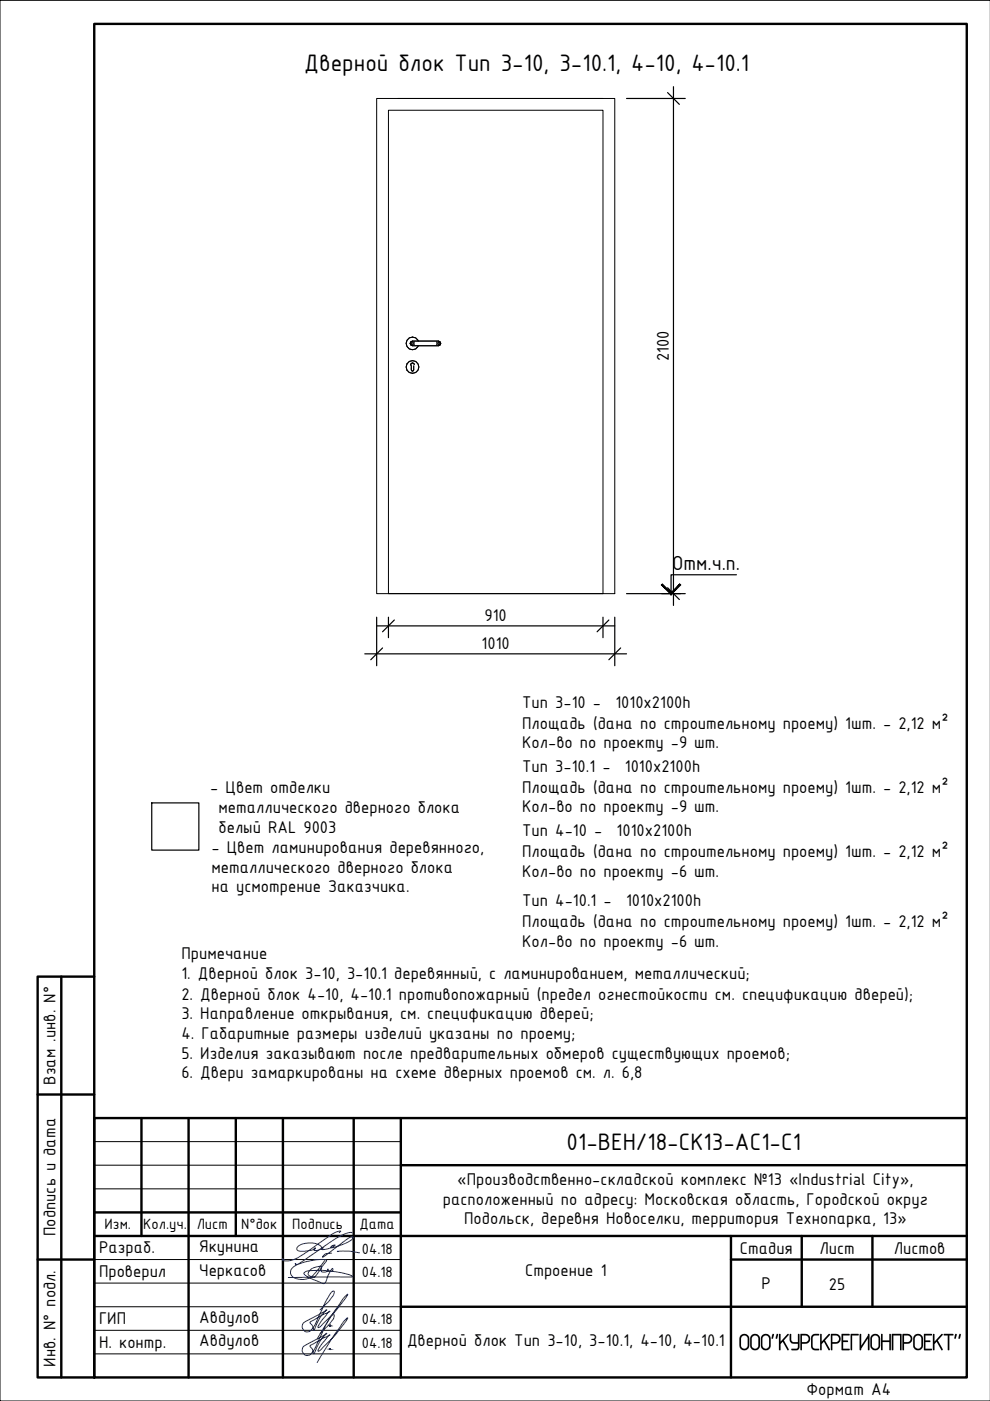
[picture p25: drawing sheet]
<svg xmlns="http://www.w3.org/2000/svg" width="210mm" height="297mm" viewBox="0 0 210 297" stroke-linecap="round" stroke-linejoin="round" font-family="sans-serif">
<defs><g id="words">
<g font-size="5.4">
<text x="64.5" y="15">Дверной блок Тип 3-10, 3-10.1, 4-10, 4-10.1</text>
<text x="120.1" y="243.8">01-ВЕН/18-СК13-АС1-С1</text>
<text x="156.4" y="286.3">ООО&quot;КУРСКРЕГИОНПРОЕКТ&quot;</text>
</g>
<text font-size="4.7" x="142.5" y="120.9">Отм.ч.п.</text>
<g font-size="3.9">
<text x="141.8" y="76.6" transform="rotate(-90 141.8 76.6)">2100</text>
<text x="102.7" y="131.7">910</text>
<text x="102.1" y="137.6">1010</text>
<text x="110.7" y="150">Тип 3-10 -</text>
<text x="110.7" y="154.5">Площадь (дана по строительному проему) 1шт. - 2,12 м²</text>
<text x="130.5" y="150">1010х2100h</text>
<text x="110.7" y="158.6">Кол-во по проекту -9 шт.</text>
<text x="110.7" y="163.6">Тип 3-10.1 -</text>
<text x="132.5" y="163.6">1010х2100h</text>
<text x="44.6" y="168.2">- Цвет отделки</text>
<text x="46.3" y="172.4">металлического дверного блока</text>
<text x="110.7" y="168">Площадь (дана по строительному проему) 1шт. - 2,12 м²</text>
<text x="110.7" y="172.2">Кол-во по проекту -9 шт.</text>
<text x="46.3" y="176.6">белый RAL 9003</text>
<text x="110.7" y="177.3">Тип 4-10 -</text>
<text x="130.7" y="177.3">1010х2100h</text>
<text x="44.8" y="180.9">- Цвет ламинирования деревянного,</text>
<text x="44.8" y="185">металлического дверного блока</text>
<text x="110.7" y="181.8">Площадь (дана по строительному проему) 1шт. - 2,12 м²</text>
<text x="110.7" y="185.9">Кол-во по проекту -6 шт.</text>
<text x="44.8" y="189.2">на усмотрение Заказчика.</text>
<text x="110.7" y="192.1">Тип 4-10.1 -</text>
<text x="110.7" y="196.5">Площадь (дана по строительному проему) 1шт. - 2,12 м²</text>
<text x="132.7" y="192.1">1010х2100h</text>
<text x="38.5" y="203.4">Примечание</text>
<text x="110.7" y="200.7">Кол-во по проекту -6 шт.</text>
<text x="38.5" y="207.5">1. Дверной блок 3-10, 3-10.1 деревянный, с ламинированием, металлический;</text>
<text x="38.5" y="211.9">2. Дверной блок 4-10, 4-10.1 противопожарный (предел огнестойкости см. спецификацию дверей);</text>
<text x="38.5" y="216.1">3. Направление открывания, см. спецификацию дверей;</text>
<text x="38.5" y="220.3">4. Габаритные размеры изделий указаны по проему;</text>
<text x="38.5" y="224.4">5. Изделия заказывают после предварительных обмеров существующих проемов;</text>
<text x="11.7" y="230" transform="rotate(-90 11.7 230)">Взам .инв. N°</text>
<text x="38.5" y="228.6">6. Двери замаркированы на схеме дверных проемов см. л. 6,8</text>
<text x="97" y="251.3">«Производственно-складской комплекс №13 «Industrial City»,</text>
<text x="93.9" y="255.4">расположенный по адресу: Московская область, Городской округ</text>
<text x="11.7" y="262.1" transform="rotate(-90 11.7 262.1)">Подпись и дата</text>
<text x="98.4" y="259.6">Подольск, деревня Новоселки, территория Технопарка, 13»</text>
<text x="21" y="265.8">Разраб.</text>
<text x="42.2" y="265.4">Якунина</text>
<text x="156.9" y="265.8">Стадия</text>
<text x="173.7" y="265.8">Лист</text>
<text x="189.5" y="265.8">Листов</text>
<text x="21" y="270.8">Проверил</text>
<text x="42.2" y="270.4">Черкасов</text>
<text x="111.4" y="270.4">Строение 1</text>
<text x="161.5" y="273.3">Р</text>
<text x="175.7" y="273.5">25</text>
<text x="21" y="280.8">ГИП</text>
<text x="42.2" y="280.4">Авдулов</text>
<text x="21" y="285.8">Н. контр.</text>
<text x="42.2" y="285.4">Авдулов</text>
<text x="86.3" y="285.4">Дверной блок Тип 3-10, 3-10.1, 4-10, 4-10.1</text>
<text x="11.7" y="289.8" transform="rotate(-90 11.7 289.8)">Инв. N° подл.</text>
<text x="171" y="295.8">Формат А4</text>
</g>
<g font-size="3.4">
<text x="22.2" y="260.7">Изм.</text>
<text x="30.4" y="260.7">Кол.уч.</text>
<text x="41.7" y="260.7">Лист</text>
<text x="51.1" y="260.7">N°док</text>
<text x="62" y="260.7">Подпись</text>
<text x="76.2" y="260.7">Дата</text>
<text x="76.7" y="265.8">04.18</text>
<text x="76.7" y="270.8">04.18</text>
<text x="76.7" y="280.8">04.18</text>
<text x="76.7" y="285.8">04.18</text>
</g>
</g></defs>
<!-- layer: OTMETKI -->
<path d="M140.4 123.8l-.2 .2 2.1 1.7zM140.2 124l2.1 1.7v.4zM142.3 125.7v.4l1.8-2.3zM144.1 123.8l.2 .2-2 2.1z" fill="#000" stroke="#000" stroke-width=".21"/>
<path d="M140.3 125.9h4M156.1 121.9h-13.8v3.8" fill="none" stroke="#000" stroke-width=".25"/>
<!-- layer: FORMAT -->
<g fill="none" stroke="#000" stroke-width=".51">
<path d="M20 5.1h185v286.9h-185zM13 207.1v84.9M20 207.1h-12v84.9h12M8 232.1h12M30 237.1v25M40 237.1v54.9M50 237.1v25M60 237.1v54.9M75 237.1v54.9M85 237.1v54.9M205 237.1h-185v54.9M20 257.1h65"/>
<path d="M85 247h120M8 267h12M20 262.1h185M85 277.1h120M155 262.1v29.9M155 267h50M170 262.1v15M185 262.1v15"/>
</g>
<path d="M20 242h65M20 247h65M20 252.1h65M20 272h65M20 277.1h65M20 267h65M20 282.1h65M20 287h65" fill="none" stroke="#000" stroke-width=".21"/>
<g fill="none" stroke="#041e9f" stroke-width=".21">
<path d="M67.9 277.7l1.8-1.7 .8-1.2 .4-.8-.1-.2h-.3l-.4 .3-1.1 1.9-2.5 5.4-.9 .9h-.9l-.6-.8v-.6l.3-.4 4.9-2.8-1.3 1.4-1.4 2.9-.3-.9-.6-.6v-.2l4.2-2.3-1.8 2.1-.7 1.3 .2 .1 .3-.2 3.3-3.4 2.5-3.5-.9 .9-1.7 2.5-3.9 6.1M68.6 264.5l-1.5 .6-.6-.1 .3-.4v.2l-.5 .2-1.7 .3-1.2-.1-.5-.4 .2-.5 .5-.3 1.8-.5 1.3 .1 .8 .3 .5 .3 .3 .7 1-.1 1-.3 .8-.5h-.4l-.5 .3v.2l.8-.1 2.4-.8 1.1-.7 .4-.6h-.4l-.7 .3-5.4 3.9a1.49 1.49 0 0 1 1.7-.8h.2M68.8 267.3l-1.4 1.9-1.2 1.4a3.5 3.5 0 0 1-4.4-.2 1.52 1.52 0 0 1 1.1-2.2l2.6-.8a5.9 5.9 0 0 1 3.7-.2l.1 .1-2.1 2.8a1 1 0 0 1-1 .6 1 1 0 0 1-.9-.7 2.56 2.56 0 0 1 2.8-1.4v.5a.51 .51 0 0 0 .1 .6 .51 .51 0 0 0 .6 0 .6 .6 0 0 0 .7-.6 .44 .44 0 0 0 .2 .5 .44 .44 0 0 0 .5 0 .34 .34 0 0 0 .3-.2 .34 .34 0 0 0-.1-.4l-.9 1.5-.2 .8a.79 .79 0 0 1-.5 .8 .79 .79 0 0 1-.9-.2l-3.1-1.5a.47 .47 0 0 1-.3-.5 .47 .47 0 0 1 .5-.4l.9-.1a23.9 23.9 0 0 1 8.6 1.1l.3 .1-13.7 .3M71.7 265.3l-.2 .1 2.6-.1 2.1 .3M71.9 261.4l.3-.3a1.73 1.73 0 0 0-1.5 .4l-7.5 5.2-1.3 .5-.8 .1h-.9l-.4-.4 .5 .1M74.6 261.4l-.3-.1-1 .2-1.6 .8-8.2 5.6-.6 .2-.3-.2 .2 .1M67.9 282.7l1.8-1.8 .9-1.2 .3-.7-.1-.2-.7 .3-.9 1.5-2.7 5.7-.8 1h-1l-.6-.8v-.6l.3-.4 4.9-2.8-1.3 1.4-1.4 2.9-.3-.9-.6-.8 4.2-2.3-.3 .3-1.5 1.8-.7 1.2 .1 .2 .4-.2 3.1-3.1 2.3-3.1 .4-.7-.9 .9-1.7 2.5-3.9 6.1"/>
<circle cx="70" cy="286" r=".05"/>
<circle cx="70" cy="281" r=".05"/>
</g>
<g fill="#041e9f" stroke="#041e9f" stroke-width=".21">
<path d="M69.9 286.1h.2z"/>
<path d="M70 286h.1zM70 286h.1z"/>
<path d="M70 286l.1 .1zM70 286l.1 .1zM69.9 286.1h.2z"/>
<path d="M69.9 286.1h.2zM69.9 286.1h.2z"/>
<path d="M69.9 286.1h.2zM69.9 286.1h.2zM69.9 286.1h.2z"/>
<path d="M70 286.1h.1zM70 286.1h.1z"/>
<path d="M70 281h.1zM70 281h.1z"/>
<path d="M70 281l.1 .1zM70 281l.1 .1zM69.9 281.1h.2z"/>
<path d="M69.9 281.1h.2zM69.9 281.1h.2zM69.9 281.1h.2zM69.9 281.1h.2z"/>
<path d="M69.9 281.1h.2zM69.9 281.1h.2z"/>
<path d="M70 281.1h.1zM70 281.1h.1z"/>
</g>
<!-- layer: 0 -->
<g fill="none" stroke="#000" stroke-width=".25">
<path d="M141.5 19.6l2.5 2.5M142.8 18.4v110M132.8 20.9h12.5M77.3 138.6h55.5M79.9 132.7h50.4M79.9 130.9v10.2M81.1 137.4l-2.5 2.5M82.4 130.9v4.3M83.6 131.5l-2.5 2.4M127.8 130.9v4.3M129.1 131.5l-2.5 2.4M130.3 130.9v10.2"/>
<path d="M131.6 137.4l-2.5 2.5M132.8 125.9h12.5M141.5 124.6l2.5 2.5M32.2 170.2h10v10h-10z"/>
</g>
<g fill="none" stroke="#000" stroke-width=".21">
<path d="M79.9 20.9h50.4v105h-50.4zM82.4 23.4h45.4v102.5h-45.4zM84.3 20.9h43.5M87.1 72.5l.4-.2h5.2a.61 .61 0 0 1 .8 .5l-.2 .4-.3 .1h-5.5l-.4-.1-.1-.4zM87.2 72.5l-.2 .3 .2 .4M87.4 72.5v.7M87.8 72.5v.7M87.8 77.3l-.1-.2-.2-.2-.3 .2-.1 .2 .1 1.1 .3 .3 .2-.3v-.8M88.7 72.3a1.33 1.33 0 0 0-2.1-.5 1.33 1.33 0 0 0 0 2.1 1.33 1.33 0 0 0 2.1-.6M92.6 72.5v.7M93 72.5v.7M93.2 72.5l.2 .3-.2 .4"/>
<circle cx="87.5" cy="77.8" r="1.34"/>
</g>
<!-- layer: 0 -->
<g fill="#fff" stroke="#fff" stroke-width=".21">
<path d="M102.7 129v3l4.8-3zM102.7 132l4.8-3v3z"/>
<path d="M139 70.1v6.5h3zM139 70.1h3v6.5z"/>
<path d="M102.1 134.9v3l6-3zM102.1 137.9l6-3v3z"/>
</g>
<path d="M210 .1h-210v296.9h210" fill="none" stroke="#000" stroke-width=".21"/>
<use href="#words"/>
</svg>
